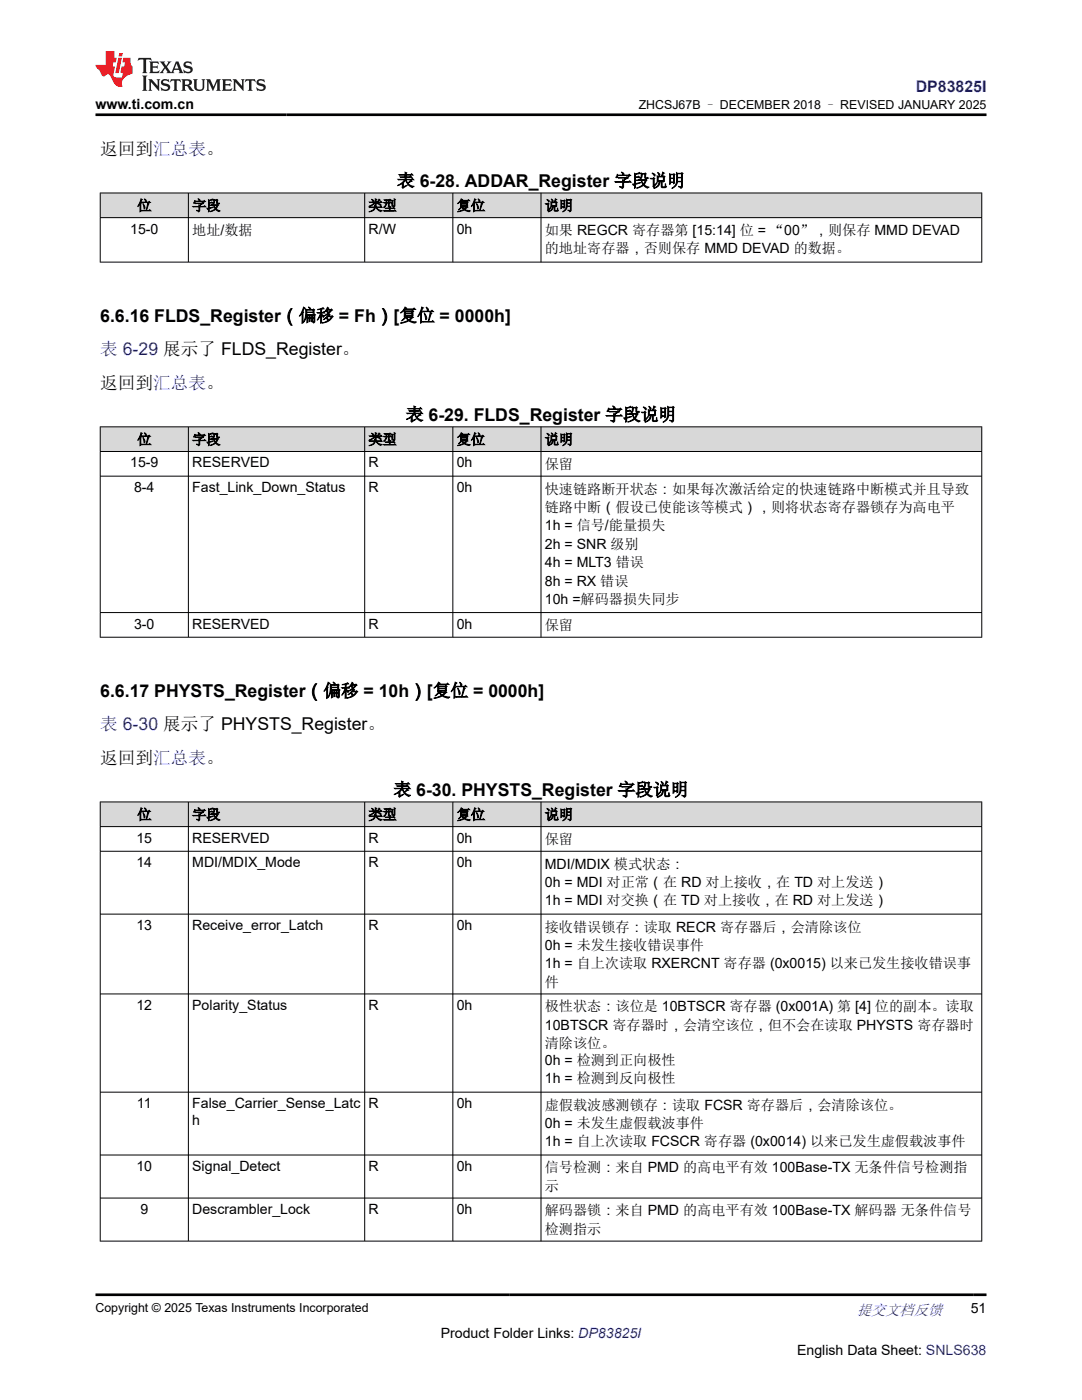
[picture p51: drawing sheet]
<svg xmlns="http://www.w3.org/2000/svg" width="216mm" height="279mm" viewBox="0 0 216 279" stroke-linecap="round" stroke-linejoin="round" font-family="sans-serif">
<defs><g id="words">
<g font-size="3.5">
<text x="20" y="30.9">返回到汇总表。</text>
<text x="79.2" y="37.3">表 6-28. ADDAR_Register 字段说明</text>
<text x="20" y="64.2">6.6.16 FLDS_Register（偏移 = Fh）[复位 = 0000h]</text>
<text x="20" y="77.6">返回到汇总表。</text>
<text x="81" y="83.9">表 6-29. FLDS_Register 字段说明</text>
<text x="20" y="139">6.6.17 PHYSTS_Register（偏移 = 10h）[复位 = 0000h]</text>
<text x="20" y="152.4">返回到汇总表。</text>
<text x="78.5" y="158.8">表 6-30. PHYSTS_Register 字段说明</text>
</g>
<g font-size="3.5" fill="#00f">
<text x="20" y="70.9">表 6-29 展示了 FLDS_Register。</text>
<text x="20" y="145.7">表 6-30 展示了 PHYSTS_Register。</text>
</g>
<text font-size="3.2" fill="#00f" x="182.7" y="18.3">DP83825I</text>
<text font-size="3" fill="#00f" x="171" y="262.4">提交文档反馈</text>
<g font-size="2.8">
<text x="19.1" y="21.7">www.ti.com.cn</text>
<text x="27.4" y="42">位</text>
<text x="38.4" y="42">字段</text>
<text x="73.5" y="42">类型</text>
<text x="91.1" y="42">复位</text>
<text x="108.7" y="42">说明</text>
<text x="26" y="46.6">15-0</text>
<text x="38.4" y="46.9">地址/数据</text>
<text x="73.5" y="46.6">R/W</text>
<text x="91.1" y="46.6">0h</text>
<text x="108.7" y="46.9">如果 REGCR 寄存器第 [15:14] 位 = “00”，则保存 MMD DEVAD</text>
<text x="108.7" y="50.6">的地址寄存器，否则保存 MMD DEVAD 的数据。</text>
<text x="27.4" y="88.7">位</text>
<text x="38.4" y="88.7">字段</text>
<text x="73.5" y="88.7">类型</text>
<text x="91.1" y="88.7">复位</text>
<text x="108.7" y="88.7">说明</text>
<text x="26" y="93.3">15-9</text>
<text x="38.4" y="93.3">RESERVED</text>
<text x="73.5" y="93.3">R</text>
<text x="91.1" y="93.3">0h</text>
<text x="108.7" y="93.6">保留</text>
<text x="26.8" y="98.2">8-4</text>
<text x="38.4" y="98.2">Fast_Link_Down_Status</text>
<text x="73.5" y="98.2">R</text>
<text x="91.1" y="98.2">0h</text>
<text x="108.7" y="98.5">快速链路断开状态：如果每次激活给定的快速链路中断模式并且导致</text>
<text x="108.7" y="102.2">链路中断（假设已使能该等模式），则将状态寄存器锁存为高电平</text>
<text x="108.7" y="105.8">1h = 信号/能量损失</text>
<text x="108.7" y="109.5">2h = SNR 级别</text>
<text x="108.7" y="113.2">4h = MLT3 错误</text>
<text x="108.7" y="116.9">8h = RX 错误</text>
<text x="26.8" y="125.4">3-0</text>
<text x="38.4" y="125.4">RESERVED</text>
<text x="73.5" y="125.4">R</text>
<text x="91.1" y="125.4">0h</text>
<text x="108.7" y="120.5">10h =解码器损失同步</text>
<text x="108.7" y="125.7">保留</text>
<text x="27.4" y="163.5">位</text>
<text x="38.4" y="163.5">字段</text>
<text x="73.5" y="163.5">类型</text>
<text x="91.1" y="163.5">复位</text>
<text x="108.7" y="163.5">说明</text>
<text x="27.2" y="168.2">15</text>
<text x="27.2" y="173.1">14</text>
<text x="38.4" y="168.2">RESERVED</text>
<text x="38.4" y="173.1">MDI/MDIX_Mode</text>
<text x="73.5" y="168.2">R</text>
<text x="73.5" y="173.1">R</text>
<text x="91.1" y="168.2">0h</text>
<text x="91.1" y="173.1">0h</text>
<text x="108.7" y="168.4">保留</text>
<text x="108.7" y="173.4">MDI/MDIX 模式状态：</text>
<text x="108.7" y="177">0h = MDI 对正常（在 RD 对上接收，在 TD 对上发送）</text>
<text x="27.2" y="185.6">13</text>
<text x="38.4" y="185.6">Receive_error_Latch</text>
<text x="73.5" y="185.6">R</text>
<text x="91.1" y="185.6">0h</text>
<text x="108.7" y="180.7">1h = MDI 对交换（在 TD 对上接收，在 RD 对上发送）</text>
<text x="108.7" y="185.9">接收错误锁存：读取 RECR 寄存器后，会清除该位</text>
<text x="108.7" y="189.6">0h = 未发生接收错误事件</text>
<text x="108.7" y="193.2">1h = 自上次读取 RXERCNT 寄存器 (0x0015) 以来已发生接收错误事</text>
<text x="108.7" y="196.9">件</text>
<text x="27.2" y="201.6">12</text>
<text x="38.4" y="201.6">Polarity_Status</text>
<text x="73.5" y="201.6">R</text>
<text x="91.1" y="201.6">0h</text>
<text x="108.7" y="201.8">极性状态：该位是 10BTSCR 寄存器 (0x001A) 第 [4] 位的副本。读取</text>
<text x="108.7" y="205.5">10BTSCR 寄存器时，会清空该位，但不会在读取 PHYSTS 寄存器时</text>
<text x="108.7" y="209.2">清除该位。</text>
<text x="108.7" y="212.6">0h = 检测到正向极性</text>
<text x="27.3" y="221.2">11</text>
<text x="38.4" y="221.2">False_Carrier_Sense_Latc</text>
<text x="73.5" y="221.2">R</text>
<text x="91.1" y="221.2">0h</text>
<text x="108.7" y="216.2">1h = 检测到反向极性</text>
<text x="108.7" y="221.4">虚假载波感测锁存：读取 FCSR 寄存器后，会清除该位。</text>
<text x="38.4" y="224.5">h</text>
<text x="108.7" y="225.1">0h = 未发生虚假载波事件</text>
<text x="27.2" y="233.7">10</text>
<text x="38.4" y="233.7">Signal_Detect</text>
<text x="73.5" y="233.7">R</text>
<text x="91.1" y="233.7">0h</text>
<text x="108.7" y="228.8">1h = 自上次读取 FCSCR 寄存器 (0x0014) 以来已发生虚假载波事件</text>
<text x="108.7" y="234">信号检测：来自 PMD 的高电平有效 100Base-TX 无条件信号检测指</text>
<text x="108.7" y="237.7">示</text>
<text x="28" y="242.3">9</text>
<text x="38.4" y="242.3">Descrambler_Lock</text>
<text x="73.5" y="242.3">R</text>
<text x="91.1" y="242.3">0h</text>
<text x="108.7" y="242.6">解码器锁：来自 PMD 的高电平有效 100Base-TX 解码器 无条件信号</text>
<text x="108.7" y="246.2">检测指示</text>
<text x="193.7" y="262.1">51</text>
<text x="87.9" y="266.9">Product Folder Links: DP83825I</text>
<text x="159" y="270.3">English Data Sheet: SNLS638</text>
</g>
<g font-size="2.5">
<text x="127.5" y="21.8">ZHCSJ67B – DECEMBER 2018 – REVISED JANUARY 2025</text>
<text x="19.1" y="261.8">Copyright © 2025 Texas Instruments Incorporated</text>
</g>
</g></defs>
<g fill="#d8d8d8">
<path d="M20 38.5h175.9v4.9h-175.9z" fill-rule="evenodd"/>
<path d="M20.1 38.6h17.4v4.8h-17.4z" fill-rule="evenodd"/>
<path d="M37.7 38.6h35v4.8h-35z" fill-rule="evenodd"/>
<path d="M72.8 38.6h17.5v4.8h-17.5z" fill-rule="evenodd"/>
<path d="M90.4 38.6h17.5v4.8h-17.5z" fill-rule="evenodd"/>
<path d="M108 38.6h87.8v4.8h-87.8z" fill-rule="evenodd"/>
</g>
<path d="M19.9 38.5h176.1M20 38.5v13.9M37.6 38.5v13.9M72.8 38.5v13.9M90.4 38.5v13.9M108 38.5v13.9M195.9 38.5v13.9M19.9 43.4h176.1M19.9 52.3h176.1" fill="none" stroke="#000" stroke-width=".2"/>
<g fill="#d8d8d8">
<path d="M20 85.2h175.9v4.9h-175.9z" fill-rule="evenodd"/>
<path d="M20.1 85.2h17.4v4.8h-17.4z" fill-rule="evenodd"/>
<path d="M37.7 85.2h35v4.8h-35z" fill-rule="evenodd"/>
<path d="M72.8 85.2h17.5v4.8h-17.5z" fill-rule="evenodd"/>
<path d="M90.4 85.2h17.5v4.8h-17.5z" fill-rule="evenodd"/>
<path d="M108 85.2h87.8v4.8h-87.8z" fill-rule="evenodd"/>
</g>
<path d="M19.9 85.2h176.1M19.9 90.1h176.1M19.9 95h176.1M20 85.1v42.1M37.6 85.1v42.1M72.8 85.1v42.1M90.4 85.1v42.1M108 85.1v42.1M195.9 85.1v42.1M19.9 122.3h176.1M19.9 127.2h176.1" fill="none" stroke="#000" stroke-width=".2"/>
<g fill="#d8d8d8">
<path d="M20 160h175.9v5h-175.9z" fill-rule="evenodd"/>
<path d="M20.1 160.1h17.4v4.8h-17.4z" fill-rule="evenodd"/>
<path d="M37.7 160.1h35v4.8h-35z" fill-rule="evenodd"/>
<path d="M72.8 160.1h17.5v4.8h-17.5z" fill-rule="evenodd"/>
<path d="M90.4 160.1h17.5v4.8h-17.5z" fill-rule="evenodd"/>
<path d="M108 160.1h87.8v4.8h-87.8z" fill-rule="evenodd"/>
</g>
<g fill="none" stroke="#000" stroke-width=".2">
<path d="M20 160v87.8M37.6 160v87.8M72.8 160v87.8M90.4 160v87.8M108 160v87.8M195.9 160v87.8M19.9 160h176.1M19.9 165h176.1M19.9 169.9h176.1M19.9 182.4h176.1M19.9 198.4h176.1M19.9 218h176.1"/>
<path d="M19.9 230.5h176.1M19.9 239.1h176.1M19.9 247.7h176.1"/>
</g>
<path d="M27.7 11.6l-.2 .5 .5-.2h.6v.1v2.2l-.2 .4h1l-.2-.4v-2.2v-.1h.5l.5 .2-.1-.5zM29.8 12.3l.2 .4v1.5l-.2 .4h1.9l.1-.6a1.08 1.08 0 0 1-1.3 .2v-.7h.6l.4 .2v-.7l-.4 .2h-.6v-.5l.2-.2a1 1 0 0 1 1 .3l-.1-.5zM31.8 12.3l1 1.1-1 1.2h.9l-.2-.2 .4-.8 .5 .8-.2 .2h1.6l-.2-.2 .1-.5h1l.1 .5-.1 .2h.9l-.2-.3-.8-2h-.5l-1 2.2-.8-1.1 .9-1.1h-.8l.2 .2-.5 .6-.3-.6 .1-.2zM35.2 12.7l.4 1h-.8zM36.8 12.4a.65 .65 0 0 0-.2 .7 .65 .65 0 0 0 .6 .5l.7 .1 .1 .3a.79 .79 0 0 1-.7 .4 .79 .79 0 0 1-.7-.5l.1 .7 .2-.1a.93 .93 0 0 0 1.1 .1 .93 .93 0 0 0 .4-1 1.46 1.46 0 0 0-1.2-.6l-.1-.3a1.09 1.09 0 0 1 1.2 .2l-.2-.6-.1 .1-.6-.2zM28.4 15.1l.2 .4v2.2l-.2 .4h1l-.2-.4v-2.2l.2-.4zM29.6 15.8l.2 .4v1.5l-.2 .4h.8l-.3-.4v-1.3l1.7 1.8v-2l.2-.4h-.8l.2 .2 .1 1.1-1.2-1.3zM32.3 15.9a.65 .65 0 0 0-.2 .8 .65 .65 0 0 0 .7 .4l.6 .2 .1 .2a.79 .79 0 0 1-.7 .4 .79 .79 0 0 1-.7-.5l.1 .7 .2-.1a.93 .93 0 0 0 1.1 .1 .93 .93 0 0 0 .4-.9 1.46 1.46 0 0 0-1.2-.6l-.1-.4a1.09 1.09 0 0 1 1.2 .2l-.2-.6-.1 .1-.6-.1zM34.1 15.8l-.1 .6a.63 .63 0 0 1 .7-.3l.1 1.6-.3 .4h1l-.2-.4v-1.6a.66 .66 0 0 1 .8 .3l-.1-.6zM36.2 15.8l.2 .4v1.5l-.2 .4h.9l-.2-.2v-.7h.5l.1 .2a.79 .79 0 0 0 1.2 .6l-1-.9a.61 .61 0 0 0 .6-.6 .61 .61 0 0 0-.5-.7zM36.9 16.1h.2a.47 .47 0 0 1 .5 .1 .47 .47 0 0 1 .1 .5l-.2 .1-.6 .1zM38.5 15.8l.2 .2a2.27 2.27 0 0 0 .4 2 1.04 1.04 0 0 0 1.7-.7v-1.3l.2-.2h-.8l.2 .4v1.1a.6 .6 0 0 1-.6 .6 .6 .6 0 0 1-.6-.6v-1.1l.3-.4zM41.1 15.8l.2 .4v1.5l-.2 .4h.7l-.2-.4v-1.4l.9 1.9 .8-1.9v1.4l-.2 .4h1l-.3-.4v-1.5l.3-.4h-.8l-.7 1.5-.7-1.5zM44.3 15.8l.2 .4v1.5l-.2 .4h1.9l.1-.6a1.09 1.09 0 0 1-1.3 .2v-.7h.6l.4 .2v-.6l-.4 .2h-.6v-.6l.2-.1a1.01 1.01 0 0 1 1 .3l-.1-.6zM46.4 15.8l.3 .4v1.5l-.3 .4h.8l-.2-.4v-1.3l1.6 1.8v-2l.2-.4h-.7l.2 .2v1.1l-1.2-1.3zM49 15.8l-.1 .6a.63 .63 0 0 1 .8-.3v1.6l-.3 .4h1l-.2-.4v-1.6a.66 .66 0 0 1 .8 .3l-.1-.6zM51.4 15.9a.65 .65 0 0 0-.2 .8 .65 .65 0 0 0 .6 .4l.6 .2 .2 .2a.79 .79 0 0 1-.8 .4 .79 .79 0 0 1-.6-.5l.1 .7 .2-.1a.93 .93 0 0 0 1 .1 .93 .93 0 0 0 .5-.9 1.46 1.46 0 0 0-1.3-.6l-.1-.4a1.09 1.09 0 0 1 1.3 .2l-.2-.6-.2 .1-.5-.1z" fill="#231f20"/>
<path d="M21.1 10.2v2.8h-2v.3l.9 1a.95 .95 0 0 0 .9 .9 .59 .59 0 0 1 .6-.4 .59 .59 0 0 1 .5 .4l.4 .7a1.59 1.59 0 0 0 2.1 1.4 1.61 1.61 0 0 1 1-2.3l1-.3-.1-1.5a1.59 1.59 0 0 1-.4-1.7h-1.4l-.2 .9h.5l-.1 .9h-.5l-.2 1v.2l.4 .1-.2 .9h-.6a.73 .73 0 0 1-1.1-.7l.3-1.5h-.5l.2-.9h.5l.2-.9h-.5v-1.3zM23.6 11.5l-.6 3.1h.7l.6-3.1zM23.8 10.6l-.1 .6h.7l.1-.6z" fill="#ed1c24"/>
<path d="M19.1 22.9h177.8M19.1 258.4h177.8" fill="none" stroke="#000" stroke-width=".53"/>
<use href="#words"/>
</svg>
